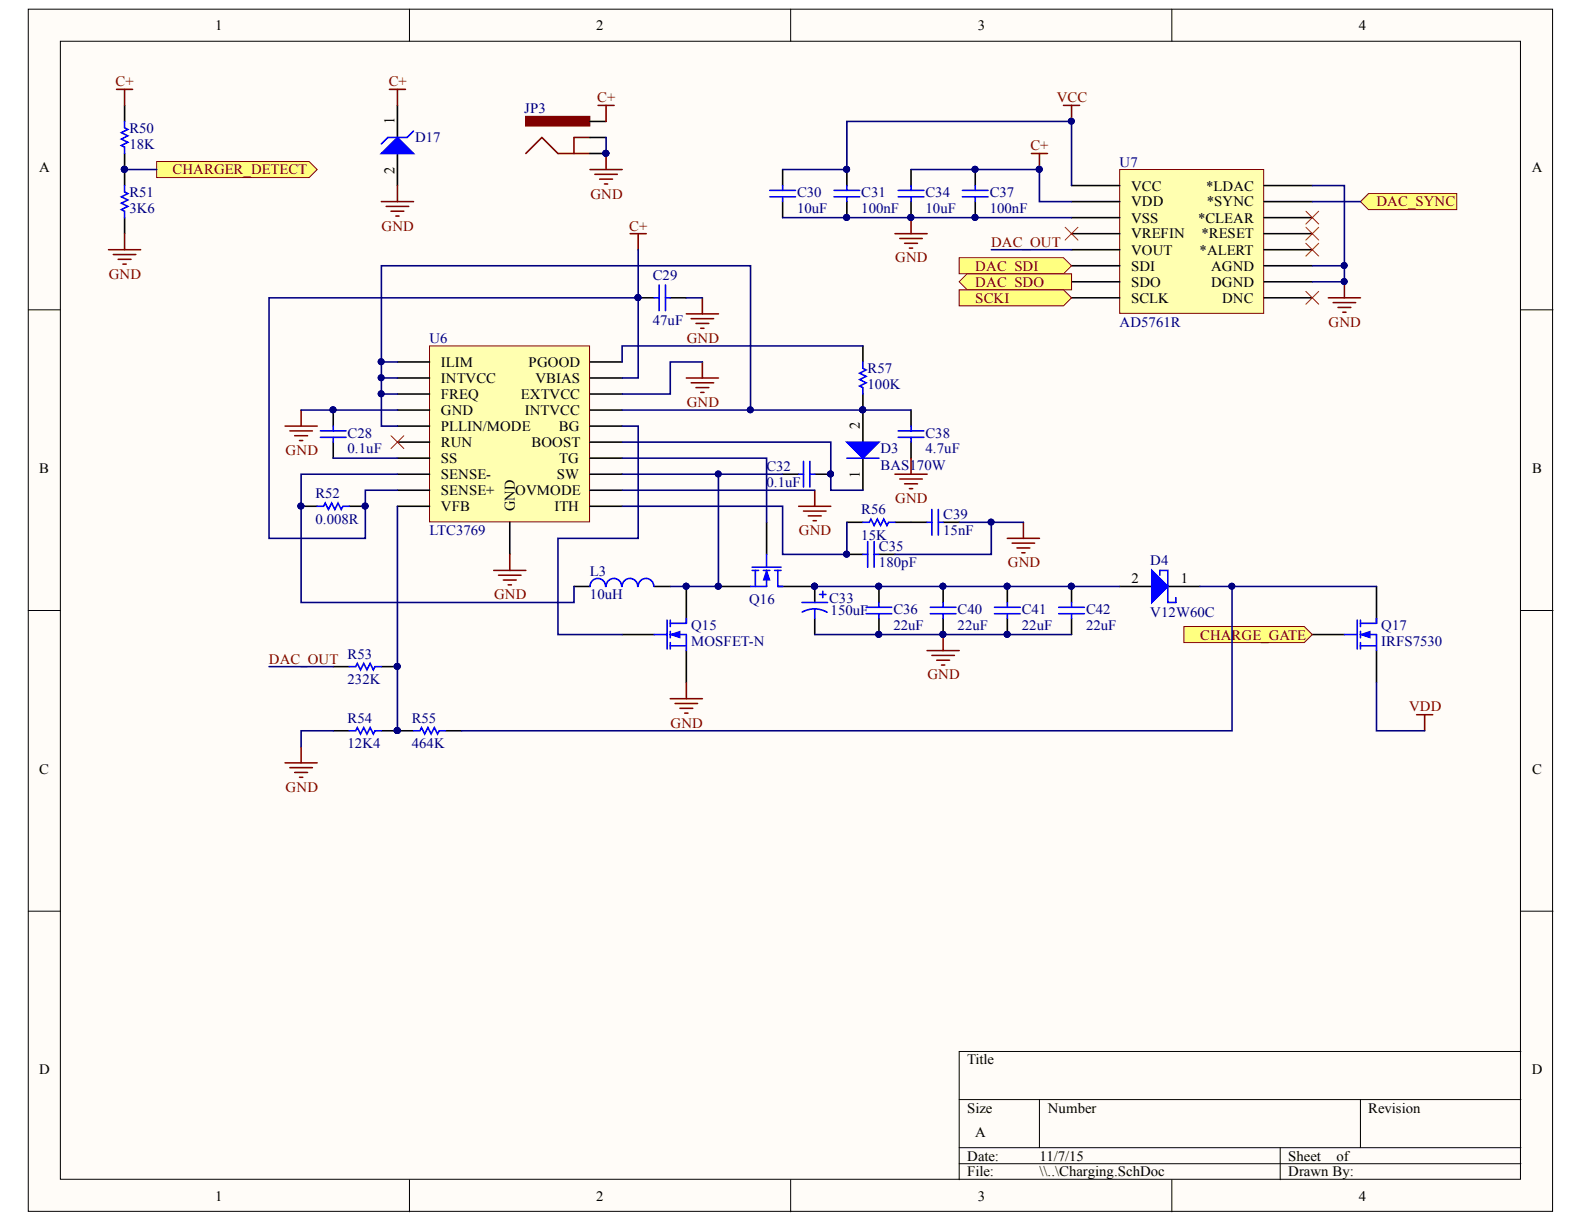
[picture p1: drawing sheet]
<svg xmlns="http://www.w3.org/2000/svg" width="279mm" height="216mm" viewBox="0 0 279 216" stroke-linecap="round" stroke-linejoin="round" font-family="sans-serif">
<defs><g id="words">
<g font-size="2.6">
<text x="69.6" y="22" transform="rotate(-90 69.6 22)">1</text>
<text x="69.6" y="30.7" transform="rotate(-90 69.6 30.7)">2</text>
<text x="151.7" y="75.8" transform="rotate(-90 151.7 75.8)">2</text>
<text x="151.7" y="84.4" transform="rotate(-90 151.7 84.4)">1</text>
<text x="90.8" y="90.1" transform="rotate(-90 90.8 90.1)">GND</text>
</g>
<g font-size="2.5">
<text x="38" y="5.3">1</text>
<text x="105.2" y="5.3">2</text>
<text x="172.5" y="5.3">3</text>
<text x="239.7" y="5.3">4</text>
<text x="6.9" y="30.4">A</text>
<text x="199.5" y="33.6">VCC</text>
<text x="212.8" y="33.6">*LDAC</text>
<text x="270.2" y="30.4">A</text>
<text x="199.5" y="36.4">VDD</text>
<text x="199.5" y="39.3">VSS</text>
<text x="211.3" y="39.3">*CLEAR</text>
<text x="212.9" y="36.4">*SYNC</text>
<text x="199.5" y="42.1">VREFIN</text>
<text x="199.5" y="44.9">VOUT</text>
<text x="199.5" y="47.7">SDI</text>
<text x="211.6" y="44.9">*ALERT</text>
<text x="211.9" y="42.1">*RESET</text>
<text x="213.6" y="47.7">AGND</text>
<text x="199.5" y="50.6">SDO</text>
<text x="199.5" y="53.4">SCLK</text>
<text x="213.6" y="50.6">DGND</text>
<text x="215.6" y="53.4">DNC</text>
<text x="77.8" y="64.7">ILIM</text>
<text x="93.2" y="64.7">PGOOD</text>
<text x="77.8" y="67.6">INTVCC</text>
<text x="77.8" y="70.4">FREQ</text>
<text x="91.9" y="70.4">EXTVCC</text>
<text x="94.4" y="67.6">VBIAS</text>
<text x="77.8" y="73.2">GND</text>
<text x="77.8" y="76">PLLIN/MODE</text>
<text x="92.6" y="73.2">INTVCC</text>
<text x="98.6" y="76">BG</text>
<text x="6.9" y="83.4">B</text>
<text x="77.8" y="78.9">RUN</text>
<text x="77.8" y="81.7">SS</text>
<text x="93.8" y="78.9">BOOST</text>
<text x="98.7" y="81.7">TG</text>
<text x="270.3" y="83.4">B</text>
<text x="77.8" y="84.5">SENSE-</text>
<text x="77.8" y="87.3">SENSE+</text>
<text x="90.9" y="87.3">OVMODE</text>
<text x="98.2" y="84.5">SW</text>
<text x="77.8" y="90.2">VFB</text>
<text x="97.8" y="90.2">ITH</text>
<text x="199.6" y="102.9">2</text>
<text x="208.3" y="102.9">1</text>
<text x="6.9" y="136.5">C</text>
<text x="270.3" y="136.5">C</text>
<text x="6.9" y="189.5">D</text>
<text x="170.6" y="187.7">Title</text>
<text x="270.2" y="189.5">D</text>
<text x="170.6" y="196.3">Size</text>
<text x="184.8" y="196.3">Number</text>
<text x="241.4" y="196.3">Revision</text>
<text x="172" y="200.5">A</text>
<text x="170.6" y="204.7">Date:</text>
<text x="170.6" y="207.5">File:</text>
<text x="183.4" y="204.7">11/7/15</text>
<text x="183.4" y="207.5">\\..\Charging.SchDoc</text>
<text x="227.2" y="204.7">Sheet</text>
<text x="227.2" y="207.5">Drawn By:</text>
<text x="235.8" y="204.7">of</text>
<text x="38" y="211.8">1</text>
<text x="105.2" y="211.8">2</text>
<text x="172.5" y="211.8">3</text>
<text x="239.7" y="211.8">4</text>
</g>
<g font-size="2.5" fill="#800000">
<text x="20.4" y="15.2">C+</text>
<text x="68.6" y="15.2">C+</text>
<text x="105.3" y="18.1">C+</text>
<text x="186.4" y="18.1">VCC</text>
<text x="181.8" y="26.5">C+</text>
<text x="30.4" y="30.7">CHARGER_DETECT</text>
<text x="104.2" y="35">GND</text>
<text x="67.3" y="40.7">GND</text>
<text x="111" y="40.7">C+</text>
<text x="242.8" y="36.4">DAC_SYNC</text>
<text x="157.9" y="46.3">GND</text>
<text x="172" y="47.7">DAC_SDI</text>
<text x="174.8" y="43.5">DAC_OUT</text>
<text x="19.2" y="49.2">GND</text>
<text x="172" y="50.6">DAC_SDO</text>
<text x="172" y="53.4">SCKI</text>
<text x="234.3" y="57.6">GND</text>
<text x="121.1" y="60.5">GND</text>
<text x="121.1" y="71.8">GND</text>
<text x="50.4" y="80.2">GND</text>
<text x="157.9" y="88.8">GND</text>
<text x="140.9" y="94.4">GND</text>
<text x="177.8" y="100.1">GND</text>
<text x="87.2" y="105.7">GND</text>
<text x="211.7" y="112.8">CHARGE_GATE</text>
<text x="47.4" y="117.1">DAC_OUT</text>
<text x="163.6" y="119.8">GND</text>
<text x="248.5" y="125.5">VDD</text>
<text x="118.3" y="128.4">GND</text>
<text x="50.4" y="139.7">GND</text>
</g>
<g font-size="2.5" fill="#000080">
<text x="22.8" y="23.4">R50</text>
<text x="92.5" y="20">JP3</text>
<text x="22.8" y="26.3">18K</text>
<text x="73.2" y="25.1">D17</text>
<text x="197.5" y="29.4">U7</text>
<text x="22.8" y="34.7">R51</text>
<text x="140.6" y="34.7">C30</text>
<text x="151.9" y="34.7">C31</text>
<text x="163.2" y="34.7">C34</text>
<text x="174.6" y="34.7">C37</text>
<text x="22.8" y="37.6">3K6</text>
<text x="140.6" y="37.6">10uF</text>
<text x="151.9" y="37.6">100nF</text>
<text x="163.2" y="37.6">10uF</text>
<text x="174.6" y="37.6">100nF</text>
<text x="115.1" y="49.4">C29</text>
<text x="115.1" y="57.3">47uF</text>
<text x="197.5" y="57.6">AD5761R</text>
<text x="75.7" y="60.5">U6</text>
<text x="153" y="65.9">R57</text>
<text x="153" y="68.7">100K</text>
<text x="61.3" y="77.2">C28</text>
<text x="163.2" y="77.2">C38</text>
<text x="61.3" y="80">0.1uF</text>
<text x="135.2" y="83.1">C32</text>
<text x="155.3" y="80">D3</text>
<text x="155.3" y="82.8">BAS170W</text>
<text x="163.2" y="80">4.7uF</text>
<text x="55.6" y="87.9">R52</text>
<text x="135.2" y="85.9">0.1uF</text>
<text x="55.6" y="92.4">0.008R</text>
<text x="75.7" y="94.4">LTC3769</text>
<text x="151.9" y="90.7">R56</text>
<text x="151.9" y="95.3">15K</text>
<text x="166.4" y="91.5">C39</text>
<text x="166.4" y="94.4">15nF</text>
<text x="104.1" y="101.5">L3</text>
<text x="155" y="97.2">C35</text>
<text x="155" y="100.1">180pF</text>
<text x="202.9" y="99.7">D4</text>
<text x="104.1" y="105.7">10uH</text>
<text x="132.1" y="106.6">Q16</text>
<text x="146.3" y="106.3">C33</text>
<text x="121.9" y="111.1">Q15</text>
<text x="121.9" y="113.9">MOSFET-N</text>
<text x="146.5" y="108.5">150uF</text>
<text x="157.6" y="108.3">C36</text>
<text x="157.6" y="111.1">22uF</text>
<text x="168.9" y="108.3">C40</text>
<text x="168.9" y="111.1">22uF</text>
<text x="180.2" y="108.3">C41</text>
<text x="180.2" y="111.1">22uF</text>
<text x="191.6" y="108.3">C42</text>
<text x="191.6" y="111.1">22uF</text>
<text x="202.9" y="108.9">V12W60C</text>
<text x="243.6" y="111.1">Q17</text>
<text x="243.6" y="113.9">IRFS7530</text>
<text x="61.3" y="116.2">R53</text>
<text x="61.3" y="120.7">232K</text>
<text x="61.3" y="127.5">R54</text>
<text x="72.6" y="127.5">R55</text>
<text x="61.3" y="132">12K4</text>
<text x="72.6" y="132">464K</text>
</g>
</g></defs>
<g fill="#fffcf8" stroke="#000" stroke-width=".18">
<path d="M5 1.6h268.9v212.1h-268.9z"/>
<path d="M10.6 7.3h257.6v200.7h-257.6z"/>
</g>
<g fill="none" stroke="#000" stroke-width=".18">
<path d="M72.2 1.6v5.7M139.5 1.6v5.7M206.7 1.6v5.7M5 54.7h5.6M268.3 54.7h5.6M5 107.7h5.6M268.3 107.7h5.6M5 160.7h5.6M268.3 160.7h5.6M169.2 194h99.1M183.3 194v8.4M240 194v8.4"/>
<path d="M268.3 185.5h-99.1v22.6M72.2 208.1v5.7M139.5 208.1v5.7M169.2 202.4h99.1M169.2 205.3h99.1M206.7 208.1v5.7M225.8 202.4v5.7"/>
</g>
<path d="M112.6 52.5h2.8M118.2 52.5h2.9M53.1 89.3h2.8M61.6 89.3h2.8M155 103.4v2.9M155 109.1v2.8" fill="none" stroke="#000" stroke-width=".28"/>
<g fill="#000080" stroke="#000080" stroke-width=".18">
<circle cx="112.5" cy="52.5" r=".52"/>
<circle cx="155" cy="111.9" r=".52"/>
<circle cx="155" cy="103.4" r=".52"/>
<circle cx="64.4" cy="89.3" r=".52"/>
<circle cx="53.1" cy="89.3" r=".52"/>
</g>
<path d="M115.4 52.5h.8M116.2 50.3v4.5M117.4 50.3v4.5M117.4 52.5h.8M55.9 89.3h1.2l.3-.6 .5 1.2 .6-1.2 .6 1.2 .5-1.2 .6 1.2 .3-.6h1.1M152.8 107.1h4.5M152.8 108.3h4.5M155 106.3v.8M155 108.3v.8" fill="none" stroke="#00f" stroke-width=".28"/>
<path d="M75.8 61h28.2v31h-28.2z" fill="#ffffb0" stroke="#800000" stroke-width=".18"/>
<g fill="none" stroke="#000" stroke-width=".28">
<path d="M70.1 63.8h5.7M70.1 66.7h5.7M70.1 69.5h5.7M70.1 72.3h5.7M70.1 75.2h5.7M70.1 78h5.7M104.1 63.8h5.6M104.1 66.7h5.6M104.1 69.5h5.6M104.1 72.3h5.6M104.1 75.2h5.6M104.1 78h5.6"/>
<path d="M70.1 80.8h5.7M70.1 83.6h5.7M70.1 86.5h5.7M70.1 89.3h5.7M89.9 92.1v5.7M104.1 80.8h5.6M104.1 83.6h5.6M104.1 86.5h5.6M104.1 89.3h5.6M109.7 111.9h5.7M121.1 103.4v5.7M121.1 114.8v5.6"/>
</g>
<circle cx="121" cy="103.4" r=".52" fill="#000080" stroke="#000080" stroke-width=".18"/>
<path d="M115.4 111.9h2.3M117.7 109.4v5.1M118.2 109.9h2.9M118.2 111.9h2.9v2.9M118.2 113.9h2.9M118.2 109.4v1.1M118.2 111.4v1.1M118.2 113.3v1.2" fill="none" stroke="#00f" stroke-width=".28"/>
<path d="M118.2 111.9l1.7-.5v1.1z" fill="#00f"/>
<path d="M118.2 111.9l1.7-.5v1.1z" fill="none" stroke="#00f" stroke-width=".18"/>
<path d="M135.2 97.8v2.2M121.1 109.1v.8M132.7 100h5.1M132.7 100.6h1.1M133.2 100.6v2.8M134.7 100.6h1.1M135.2 100.6v2.8h-2.8M136.6 100.6h1.2M137.2 100.6v2.8" fill="none" stroke="#00f" stroke-width=".28"/>
<g fill="#000080" stroke="#000080" stroke-width=".18">
<circle cx="121" cy="103.4" r=".52"/>
<circle cx="143.7" cy="103.4" r=".52"/>
<circle cx="126.7" cy="103.4" r=".52"/>
</g>
<path d="M135.2 92.1v5.7M126.7 103.4h5.7M138 103.4h5.7" fill="none" stroke="#000" stroke-width=".28"/>
<path d="M135.2 100.6l.6 1.7h-1.1z" fill="#00f"/>
<path d="M135.2 100.6l.6 1.7h-1.1z" fill="none" stroke="#00f" stroke-width=".18"/>
<g fill="none" stroke="#00f" stroke-width=".28">
<path d="M56.5 76h4.5M56.5 77.1h4.5M58.8 75.2v.8M58.8 77.1v.9M152.2 63.8v1.2l.6 .3-1.2 .5 1.2 .6-1.2 .6 1.2 .5-1.2 .6 .6 .3v1.1M158.4 76h4.6M158.4 77.1h4.6M160.7 75.2v.8M160.7 77.1v.9M140.9 83.6h.8M141.7 81.4v4.5M142.9 81.4v4.5"/>
<path d="M142.9 83.6h.8M137.2 103.4h.8M141.4 106.3h4.6M143.7 107.4l.9 .1 1.3 .5M143.7 107.4l-.9 .1-1.3 .5M143.7 107.4v1.7M144.6 104.9h1.1M145.1 104.3v1.1M164.1 107.1h4.5M164.1 108.3h4.5M166.4 106.3v.8M166.4 108.3v.8"/>
<path d="M175.4 107.1h4.5M175.4 108.3h4.5M177.7 106.3v.8M177.7 108.3v.8M186.7 107.1h4.6M186.7 108.3h4.6M189 106.3v.8M189 108.3v.8"/>
</g>
<g fill="#000080" stroke="#000080" stroke-width=".18">
<circle cx="143.7" cy="103.4" r=".52"/>
<circle cx="126.7" cy="103.4" r=".52"/>
<circle cx="58.7" cy="72.3" r=".52"/>
<circle cx="146.5" cy="83.6" r=".52"/>
<circle cx="152.2" cy="72.3" r=".52"/>
<circle cx="166.3" cy="111.9" r=".52"/>
<circle cx="166.3" cy="103.4" r=".52"/>
<circle cx="177.6" cy="111.9" r=".52"/>
<circle cx="177.6" cy="103.4" r=".52"/>
<circle cx="189" cy="103.4" r=".52"/>
</g>
<g fill="none" stroke="#000" stroke-width=".28">
<path d="M58.8 72.3v2.9M58.8 78v2.8M152.2 61v2.8M152.2 69.5v8.5M160.7 72.3v2.9M160.7 78v2.8M138 83.6h2.9M143.7 83.6h2.8M152.2 80.8v5.7M143.7 103.4v2.9M143.7 109.1v2.8M166.4 103.4v2.9"/>
<path d="M166.4 109.1v2.8M177.7 103.4v2.9M177.7 109.1v2.8M189 103.4v2.9M189 109.1v2.8"/>
</g>
<g fill="none" stroke="#800000" stroke-width=".28">
<path d="M111.2 41.2h2.8M112.6 41.2v2.8M121.1 55.4h5.6M121.9 56.2h4M122.8 57.1h2.2M123.6 57.9h.6M123.9 52.5v2.9M50.3 75.2h5.6M51.1 76h4M52 76.9h2.2M52.8 77.7h.6M53.1 72.3v2.9"/>
<path d="M121.1 66.7h5.6M121.9 67.5h4M122.8 68.4h2.2M123.6 69.2h.6M123.9 63.8v2.9M89.9 97.8v2.8M140.9 89.3h5.6M141.7 90.2h4M142.6 91h2.2M143.4 91.8h.6M143.7 86.5v2.8M157.9 83.6h5.6"/>
<path d="M158.7 84.5h4M159.6 85.3h2.2M160.4 86.2h.6M160.7 80.8v2.8M87.1 100.6h5.7M87.9 101.5h4M88.8 102.3h2.3M89.6 103.2h.6M163.5 114.8h5.7M164.4 115.6h3.9M165.2 116.5h2.3M166.1 117.3h.5"/>
<path d="M166.4 111.9v2.9M118.2 123.2h5.7M119.1 124.1h3.9M119.9 124.9h2.3M120.8 125.8h.5M121.1 120.4v2.8"/>
</g>
<path d="M149.4 78h5.6l-2.8 2.8z" fill="#00f"/>
<g fill="none" stroke="#00f" stroke-width=".28">
<path d="M149.4 78h5.6l-2.8 2.8zM149.4 80.8h5.6M152.2 92.1h1.1l.3-.5 .6 1.1 .6-1.1 .5 1.1 .6-1.1 .6 1.1 .2-.6h1.2M152.2 97.8h.9M153.1 95.5v4.5M154.2 95.5v4.5M154.2 97.8h.8M163.5 92.1h.9M164.4 89.9v4.5M165.5 89.9v4.5M165.5 92.1h.9M237.1 111.9h2.3"/>
<path d="M239.4 109.4v5.1M240 109.9h2.8M240 111.9h2.8v2.9M240 113.9h2.8M240 109.4v1.1M240 111.4v1.1M240 113.3v1.2"/>
</g>
<g fill="#000080" stroke="#000080" stroke-width=".18">
<circle cx="152.2" cy="72.3" r=".52"/>
<circle cx="149.3" cy="97.7" r=".52"/>
</g>
<path d="M149.4 92.1h2.8M149.4 97.8h2.8M155 97.8h2.9M157.9 92.1h5.6M166.4 92.1h2.8M231.5 111.9h5.6M242.8 103.4v5.7M242.8 114.8v5.6" fill="none" stroke="#000" stroke-width=".28"/>
<path d="M177.7 95h5.6M178.5 95.8h4M179.4 96.7h2.2M180.2 97.5h.6M180.5 92.1v2.9" fill="none" stroke="#800000" stroke-width=".28"/>
<path d="M69 76.9l2.2 2.2M71.2 76.9l-2.2 2.2" fill="none" stroke="#f00" stroke-width=".18"/>
<path d="M240 111.9l1.7-.5v1.1z" fill="#00f"/>
<path d="M240 111.9l1.7-.5v1.1z" fill="none" stroke="#00f" stroke-width=".18"/>
<path d="M242.8 109.1v.8" fill="none" stroke="#00f" stroke-width=".28"/>
<path d="M249.9 126.1h2.8M251.3 126.1v2.8" fill="none" stroke="#800000" stroke-width=".28"/>
<path d="M197.5 29.9h25.4v25.4h-25.4z" fill="#ffffb0" stroke="#800000" stroke-width=".18"/>
<g fill="none" stroke="#000" stroke-width=".28">
<path d="M22 18.6v2.8M22 27.1v5.6M22 38.4v2.8M138 29.9v2.8M138 35.6v2.8M149.4 29.9v2.8M149.4 35.6v2.8M160.7 29.9v2.8M160.7 35.6v2.8M172 29.9v2.8M172 35.6v2.8M189 32.7h8.5"/>
<path d="M189 35.6h8.5M189 38.4h8.5M223 32.7h8.5M223 35.6h8.5M223 38.4h8.5M189 41.2h8.5M189 44h8.5M189 46.9h8.5M189 49.7h8.5M189 52.5h8.5M223 41.2h8.5M223 44h8.5"/>
<path d="M223 46.9h8.5M223 49.7h8.5M223 52.5h8.5"/>
</g>
<g fill="none" stroke="#800000" stroke-width=".28">
<path d="M20.6 15.8h2.8M22 15.8v2.8M187.6 18.6h2.8M189 18.6v2.8M160.7 38.4v2.8M181.9 27.1h2.9M183.3 27.1v2.8M19.1 44h5.7M20 44.9h4M20.8 45.7h2.3M21.7 46.6h.6M22 41.2v2.8"/>
<path d="M157.9 41.2h5.6M158.7 42.1h4M159.6 42.9h2.2M160.4 43.8h.6M234.3 52.5h5.7M235.2 53.4h3.9M236 54.2h2.3M236.9 55.1h.5M237.1 49.7v2.8"/>
</g>
<g fill="#000080" stroke="#000080" stroke-width=".18">
<circle cx="237.1" cy="49.7" r=".52"/>
<circle cx="160.7" cy="38.3" r=".52"/>
<circle cx="189" cy="21.4" r=".52"/>
<circle cx="183.3" cy="29.9" r=".52"/>
<circle cx="172" cy="38.3" r=".52"/>
<circle cx="172" cy="29.9" r=".52"/>
<circle cx="149.3" cy="38.3" r=".52"/>
<circle cx="149.3" cy="29.9" r=".52"/>
<circle cx="21.9" cy="29.9" r=".52"/>
</g>
<path d="M230.3 37.3l2.3 2.2M232.6 37.3l-2.3 2.2M187.9 40.1l2.2 2.2M190.1 40.1l-2.2 2.2M230.3 51.4l2.3 2.3M230.3 40.1l2.3 2.2M230.3 42.9l2.3 2.3M232.6 51.4l-2.3 2.3M232.6 40.1l-2.3 2.2M232.6 42.9l-2.3 2.3" fill="none" stroke="#f00" stroke-width=".18"/>
<g fill="none" stroke="#00f" stroke-width=".28">
<path d="M22 21.4v1.2l.5 .2-1.1 .6 1.1 .6-1.1 .5 1.1 .6-1.1 .6 .6 .2v1.2M22 32.7v1.2l.5 .2-1.1 .6 1.1 .6-1.1 .5 1.1 .6-1.1 .6 .6 .3v1.1M135.8 33.6h4.5M135.8 34.7h4.5M138 32.7v.9M138 34.7v.9M147.1 33.6h4.5M147.1 34.7h4.5M149.4 32.7v.9M149.4 34.7v.9M158.4 33.6h4.6M158.4 34.7h4.6"/>
<path d="M160.7 32.7v.9M160.7 34.7v.9M169.8 33.6h4.5M169.8 34.7h4.5M172 32.7v.9M172 34.7v.9"/>
</g>
<g fill="#ffff80" stroke="#800000" stroke-width=".18">
<path d="M27.6 28.5h26.9l1.4 1.4-1.4 1.4h-26.9z" fill-rule="evenodd"/>
<path d="M169.2 45.5h18.4l1.4 1.4-1.4 1.4h-18.4z" fill-rule="evenodd"/>
<path d="M169.2 49.7l1.4-1.4h18.4v2.8h-18.4z" fill-rule="evenodd"/>
<path d="M169.2 51.1h18.4l1.4 1.4-1.4 1.4h-18.4z" fill-rule="evenodd"/>
<path d="M240 35.6l1.4-1.5h15.6v2.9h-15.6z" fill-rule="evenodd"/>
</g>
<path d="M58.8 117.6h2.8M67.3 117.6h2.8M58.8 128.9h2.8M67.3 128.9h5.6M78.6 128.9h2.8" fill="none" stroke="#000" stroke-width=".28"/>
<g fill="#000080" stroke="#000080" stroke-width=".18">
<circle cx="70.1" cy="128.9" r=".52"/>
<circle cx="70.1" cy="117.5" r=".52"/>
</g>
<path d="M61.6 117.6h1.1l.3-.6 .6 1.2 .6-1.2 .5 1.2 .6-1.2 .6 1.2 .2-.6h1.2M61.6 128.9h1.1l.3-.6 .6 1.2 .6-1.2 .5 1.2 .6-1.2 .6 1.2 .2-.6h1.2M72.9 128.9h1.2l.2-.6 .6 1.2 .6-1.2 .5 1.2 .6-1.2 .6 1.2 .3-.6h1.1" fill="none" stroke="#00f" stroke-width=".28"/>
<path d="M50.3 134.6h5.6M51.1 135.4h4M52 136.3h2.2M52.8 137.1h.6M53.1 131.7v2.9" fill="none" stroke="#800000" stroke-width=".28"/>
<path d="M208.8 110.5h21.3l1.4 1.4-1.4 1.4h-21.3z" fill-rule="evenodd" fill="#ffff80" stroke="#800000" stroke-width=".18"/>
<path d="M105.5 18.6h2.8M106.9 18.6v2.8M92.8 27.1l2.8-2.9 2.8 2.9h5.7M104.1 24.2h-2.9v2.9M104.1 29.9h5.6M104.9 30.8h4M105.8 31.6h2.2M106.6 32.4h.6M106.9 27.1v2.8" fill="none" stroke="#800000" stroke-width=".28"/>
<path d="M92.8 20.6h11.2v1.6h-11.2z" fill="#800000" stroke="#800000" stroke-width=".28"/>
<path d="M104.1 24.2h2.8M104.1 27.1h2.8M104.1 21.4h2.8M197.5 103.4h5.7M206 103.4h5.7" fill="none" stroke="#000" stroke-width=".28"/>
<circle cx="106.9" cy="27" r=".52" fill="#000080" stroke="#000080" stroke-width=".18"/>
<path d="M203.2 100.6l2.8 2.8-2.8 2.9z" fill="#00f"/>
<path d="M203.2 100.6l2.8 2.8-2.8 2.9zM204.6 101.5v-.9h1.4v5.7h1.4v-.9" fill="none" stroke="#00f" stroke-width=".28"/>
<path d="M70.1 18.6v5.6M70.1 27.1v5.6" fill="none" stroke="#000" stroke-width=".28"/>
<path d="M67.3 27.1l2.8-2.9 2.8 2.9z" fill="#00f"/>
<path d="M67.3 27.1l2.8-2.9 2.8 2.9zM72.9 23.1l-1.1 1.1h-3.4l-1.1 1.2M106.8 103.4a1.37 1.37 0 0 0-1.4-1.4 1.37 1.37 0 0 0-1.3 1.4M109.7 103.4a1.37 1.37 0 0 0-1.4-1.4 1.37 1.37 0 0 0-1.4 1.4M112.5 103.4a1.37 1.37 0 0 0-1.4-1.4 1.37 1.37 0 0 0-1.4 1.4M115.3 103.4a1.37 1.37 0 0 0-1.4-1.4 1.37 1.37 0 0 0-1.3 1.4" fill="none" stroke="#00f" stroke-width=".28"/>
<path d="M68.7 15.8h2.8M70.1 15.8v2.8M67.3 35.6h5.6M68.1 36.4h4M69 37.3h2.2M69.8 38.1h.6M70.1 32.7v2.9" fill="none" stroke="#800000" stroke-width=".28"/>
<path d="M101.2 103.4h2.9M115.4 103.4h2.8" fill="none" stroke="#000" stroke-width=".28"/>
<g fill="none" stroke="#000080" stroke-width=".28">
<path d="M22 29.9h5.6M106.9 24.2v2.9M138 29.9h11.4v-8.5h39.6v11.3M138 38.4h51M160.7 29.9h22.6v5.7h5.7M231.5 32.7h5.6v14.2M231.5 35.6h8.5M112.6 44v22.7h-2.9M112.6 52.5h-65.1v42.5h16.9v-8.5h5.7M121.1 52.5h2.8M174.9 44h14.1M231.5 46.9h5.6v2.8h-5.6"/>
<path d="M53.1 72.3h17M67.3 63.8v-16.9h65.1v25.4M67.3 69.5h2.8M67.3 66.7h2.8M70.1 63.8h-2.8v11.4h2.8M109.7 78h36.8v8.5h5.7M109.7 75.2h2.9v19.8h-14.2v16.9h11.3M109.7 72.3h51M123.9 63.8h-5.7v5.7h-8.5M152.2 61h-42.5v2.8M58.8 80.8h11.3M70.1 89.3v39.6"/>
<path d="M70.1 83.6h-17v22.7h48.1v-2.9M109.7 83.6h28.3M109.7 80.8h25.5v11.3M109.7 89.3h28.3v8.5h11.4v-5.7M109.7 86.5h34M126.7 83.6v19.8h-8.5M169.2 92.1h5.7v5.7h-17M174.9 92.1h5.6M47.5 117.6h11.3M143.7 111.9h45.3M143.7 103.4h53.8M211.7 103.4h31.1"/>
<path d="M217.3 103.4v25.5h-135.9M58.8 128.9h-5.7v2.8M242.8 120.4v8.5h8.5"/>
</g>
<g fill="#000080" stroke="#000080" stroke-width=".18">
<circle cx="67.2" cy="69.5" r=".52"/>
<circle cx="146.5" cy="83.6" r=".52"/>
<circle cx="58.7" cy="72.3" r=".52"/>
<circle cx="67.2" cy="66.6" r=".52"/>
<circle cx="112.5" cy="52.5" r=".52"/>
<circle cx="64.4" cy="89.3" r=".52"/>
<circle cx="126.7" cy="83.6" r=".52"/>
<circle cx="155" cy="111.9" r=".52"/>
<circle cx="166.3" cy="111.9" r=".52"/>
<circle cx="177.6" cy="111.9" r=".52"/>
<circle cx="174.8" cy="92.1" r=".52"/>
<circle cx="237.1" cy="49.7" r=".52"/>
<circle cx="237.1" cy="46.8" r=".52"/>
<circle cx="183.3" cy="29.9" r=".52"/>
<circle cx="172" cy="29.9" r=".52"/>
<circle cx="189" cy="21.4" r=".52"/>
<circle cx="149.3" cy="29.9" r=".52"/>
<circle cx="21.9" cy="29.9" r=".52"/>
<circle cx="149.3" cy="38.3" r=".52"/>
<circle cx="160.7" cy="38.3" r=".52"/>
<circle cx="172" cy="38.3" r=".52"/>
<circle cx="70.1" cy="117.5" r=".52"/>
<circle cx="70.1" cy="128.9" r=".52"/>
<circle cx="217.3" cy="103.4" r=".52"/>
<circle cx="106.9" cy="27" r=".52"/>
<circle cx="143.7" cy="103.4" r=".52"/>
<circle cx="155" cy="103.4" r=".52"/>
<circle cx="166.3" cy="103.4" r=".52"/>
<circle cx="177.6" cy="103.4" r=".52"/>
<circle cx="189" cy="103.4" r=".52"/>
<circle cx="149.3" cy="97.7" r=".52"/>
<circle cx="67.2" cy="63.8" r=".52"/>
<circle cx="132.3" cy="72.3" r=".52"/>
<circle cx="152.2" cy="72.3" r=".52"/>
<circle cx="53.1" cy="89.3" r=".52"/>
<circle cx="121" cy="103.4" r=".52"/>
<circle cx="126.7" cy="103.4" r=".52"/>
</g>
<use href="#words"/>
</svg>
